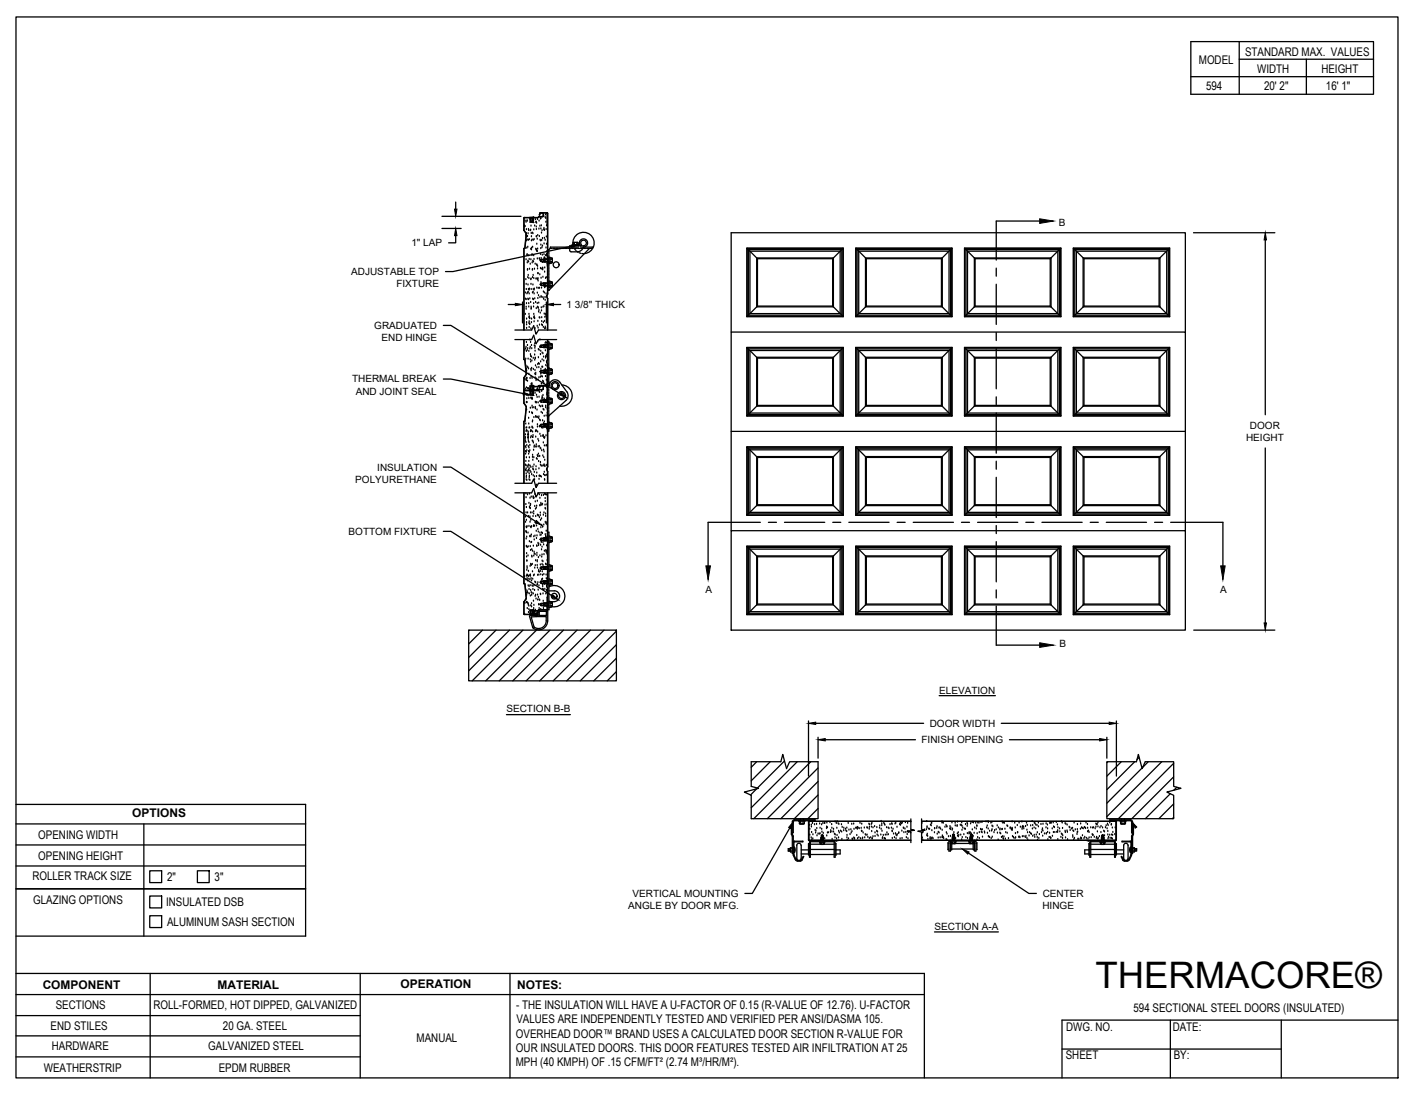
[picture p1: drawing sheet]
<svg xmlns="http://www.w3.org/2000/svg" width="279mm" height="216mm" viewBox="0 0 279 216" stroke-linecap="round" stroke-linejoin="round" font-family="sans-serif">
<defs><g id="words">
<text font-size="7.2" x="216.2" y="195">THERMACORE®</text>
<g font-size="2.4">
<text x="245.7" y="11.1">STANDARD MAX. VALUES</text>
<text x="236.6" y="12.7">MODEL</text>
<text x="238" y="17.8">594</text>
<text x="248.1" y="14.4">WIDTH</text>
<text x="249.4" y="17.8">20' 2&quot;</text>
<text x="260.7" y="14.4">HEIGHT</text>
<text x="261.6" y="17.8">16' 1&quot;</text>
<text x="26.1" y="161.3">OPTIONS</text>
<text x="7.6" y="165.6">OPENING WIDTH</text>
<text x="6.4" y="173.7">ROLLER TRACK SIZE</text>
<text x="7.6" y="169.7">OPENING HEIGHT</text>
<text x="33" y="173.9">2&quot;</text>
<text x="42.4" y="173.9">3&quot;</text>
<text x="6.5" y="178.3">GLAZING OPTIONS</text>
<text x="32.8" y="178.9">INSULATED DSB</text>
<text x="33" y="182.8">ALUMINUM SASH SECTION</text>
<text x="8.4" y="195.2">COMPONENT</text>
<text x="42.9" y="195.1">MATERIAL</text>
<text x="79" y="195">OPERATION</text>
<text x="102" y="195.2">NOTES:</text>
<text x="10" y="203.2">END STILES</text>
<text x="11" y="199.2">SECTIONS</text>
<text x="30.3" y="199.1">ROLL-FORMED, HOT DIPPED, GALVANIZED</text>
<text x="44" y="203.3">20 GA. STEEL</text>
<text x="101.9" y="199.1">- THE INSULATION WILL HAVE A U-FACTOR OF 0.15 (R-VALUE OF 12.76). U-FACTOR</text>
<text x="101.9" y="201.9">VALUES ARE INDEPENDENTLY TESTED AND VERIFIED PER ANSI/DASMA 105.</text>
<text x="210.4" y="203.6">DWG. NO.</text>
<text x="223.6" y="199.8">594 SECTIONAL STEEL DOORS (INSULATED)</text>
<text x="231.4" y="203.4">DATE:</text>
<text x="10.2" y="207.2">HARDWARE</text>
<text x="41.1" y="207.2">GALVANIZED STEEL</text>
<text x="82.2" y="205.5">MANUAL</text>
<text x="101.8" y="204.8">OVERHEAD DOOR™ BRAND USES A CALCULATED DOOR SECTION R-VALUE FOR</text>
<text x="101.8" y="207.6">OUR INSULATED DOORS. THIS DOOR FEATURES TESTED AIR INFILTRATION AT 25</text>
<text x="210.3" y="209.1">SHEET</text>
<text x="231.6" y="209">BY:</text>
<text x="8.6" y="211.5">WEATHERSTRIP</text>
<text x="43.2" y="211.6">EPDM RUBBER</text>
<text x="101.8" y="210.5">MPH (40 KMPH) OF .15 CFM/FT² (2.74 M³/HR/M²).</text>
</g>
<g font-size="2">
<text x="208.9" y="44.6">B</text>
<text x="81.2" y="48.6">1&quot; LAP</text>
<text x="69.3" y="54.3">ADJUSTABLE TOP</text>
<text x="78.2" y="56.7">FIXTURE</text>
<text x="73.8" y="64.9">GRADUATED</text>
<text x="111.8" y="60.8">1 3/8&quot; THICK</text>
<text x="75.3" y="67.3">END HINGE</text>
<text x="69.5" y="75.5">THERMAL BREAK</text>
<text x="70.2" y="77.9">AND JOINT SEAL</text>
<text x="245.9" y="87">HEIGHT</text>
<text x="246.6" y="84.6">DOOR</text>
<text x="70.1" y="95.3">POLYURETHANE</text>
<text x="74.4" y="92.9">INSULATION</text>
<text x="68.8" y="105.6">BOTTOM FIXTURE</text>
<text x="139.2" y="117">A</text>
<text x="240.8" y="117">A</text>
<text x="209.1" y="127.6">B</text>
<text x="185.3" y="136.9">ELEVATION</text>
<text x="99.9" y="140.6">SECTION B-B</text>
<text x="183.5" y="143.4">DOOR WIDTH</text>
<text x="181.8" y="146.7">FINISH OPENING</text>
<text x="124" y="179.4">ANGLE BY DOOR MFG.</text>
<text x="124.8" y="177">VERTICAL MOUNTING</text>
<text x="205.7" y="179.4">HINGE</text>
<text x="205.7" y="177">CENTER</text>
<text x="184.4" y="183.5">SECTION A-A</text>
</g>
</g></defs>
<!-- layer: ANNOTATIONS -->
<g fill="none" stroke="#000" stroke-width=".25">
<path d="M89.9 39.9v1.4M87.2 42.7h15.6M87.2 45.1h3.8M89.9 46.5v1.4h-1.4M103.1 59.6v4.1M107.8 59.6v4.1M112.8 48.6l-23.4 5h-1.5M235.5 45.9h16M249.7 47.3v34.6M87.5 74.8h1.5l14.3 2.9M87.5 64.2h1.5l21.6 13.6M100.3 60.1h1.4"/>
<path d="M109.2 60.1h1.4M87.5 92.2h1.5l16.7 10.7M249.7 88.4v34.5M87.5 104.9h1.5l20 12.7M185.3 137.3h11.1M235.5 124.4h16M99.9 141h12.6M159.5 142.3v10.9M161 142.7h21.2M161.4 145.5v4.1M162.8 146h17.8M197.6 142.7h21.3"/>
<path d="M199.2 146h17.8M218.4 145.5v4.1M220.3 142.3v10.9M155.8 163.4l-7.4 12.9h-1.4M191.1 168.3l11.9 8h1.5M184.4 183.9h12.6"/>
</g>
<g fill="#000" stroke="#000" stroke-width=".2">
<path d="M89.7 41.3h.5l-.3 1.4zM89.9 45.1l.3 1.4h-.5zM101.7 59.9l1.4 .2-1.4 .2zM107.8 60.1l1.4-.2v.4zM112.7 48.4l1.5-.1-1.4 .5zM249.7 45.9l.2 1.4h-.5zM103.3 77.4l1.3 .5h-1.4zM110.7 77.6l1.1 .9-1.3-.5zM105.8 102.7l1.1 1-1.3-.6zM109.1 117.4l1.1 1-1.3-.6zM249.4 122.9h.5l-.2 1.5zM159.5 142.7l1.5-.2v.5z"/>
<path d="M161.4 146l1.4-.2v.4zM217 145.8l1.4 .2-1.4 .2zM218.9 142.5l1.4 .2-1.4 .3zM156.5 162.2l-.5 1.3-.4-.2zM189.9 167.6l1.3 .5-.3 .5z"/>
</g>
<!-- layer: 594 -->
<g fill="none" stroke="#000" stroke-width=".25">
<path d="M103.5 44.6h.1M103.5 44.8h.1M103.6 44.7h.1M103.6 43.6h.1M103.7 57.8h.1M103.7 59h.1M103.8 55.2h.1M103.8 46.5h.1M103.8 51.3h.1M103.8 43.9h.1M103.8 56.1h.1M103.8 59.1h.1"/>
<path d="M103.8 57.1h.1M103.8 46.1h.1M103.9 45.3h.1M103.9 47.5h.1M103.9 59.9h.1M103.9 46.8h.1M103.9 49h.1M104 58h.1M104 50.4h.1M104 50.2h.1M104 43.6h.1M104 51.9h.1"/>
<path d="M104 47.3h.1M104.1 53.3h.1M104.1 46.7h.1M104.1 57.8h.1M104.1 53.2h.1M104.1 54.8h.1M104.1 48.8h.1M104.2 59h.1M104.2 51.6h.1M104.2 56.2h.1M104.2 46.1h.1M104.2 57.7h.1"/>
<path d="M104.2 54.4h.1M104.3 57.1h.1M104.3 59.1h.1M104.3 47.4h.1M104.3 45.3h.1M104.3 51.7h.1M104.3 45.5h.1M104.3 59.9h.1M104.3 50.5h.1M104.4 55h.1M104.4 57.3h.1M104.4 58h.1"/>
<path d="M104.4 51.2h.1M104.4 47.3h.1M104.5 57h.1M104.5 53.1h.1M104.5 59h.1M104.6 42.9h.1M104.6 42.9l.1 .8M104.6 43h-1.2v2.4l.5 .7-.3 2.9h-.2v16.1M104.6 43.1v.4zM104.6 52.1h.1M104.6 45.5h.1M104.6 43l-.1-.1h-1l-.2 .1 .1 2.4 .4 .7-.3 2.9h-.1v16.1"/>
<path d="M104.7 43.7l-.1 .1 .7 .1M104.7 59.7h.1M104.7 45.4h.1M104.7 55.2h.1M104.7 49.2h.1M104.8 51.3h.1M104.8 56.1h.1M104.8 44.6h.1M104.8 55.1h.1M104.8 57.1h.1M104.8 46.1h.1M104.9 49.3h.1"/>
<path d="M104.9 47.5h.1M104.9 46.7h.1M104.9 43.7h.1M104.9 49h.1M105 50.4h.1M105 43l.1 .1M105 50.2h.1M105 43l-.2 .1 .1 .6M105 51.9h.1M105 47.3h.1M105 46h.1M105.1 53.3h.1"/>
<path d="M105.1 57.8h.1M105.1 53.2h.1M105.1 54.8h.1M105.1 48.8h.1M105.1 43.1l-.1 .6M105.1 59h.1M105.1 51.6h.1M105.2 56.2h.1M105.2 46.1h.1M105.2 43.7l.1 .2M105.2 57.7h.1M105.2 54.4h.1"/>
<path d="M105.2 43v.8M105.2 57.1h.1M105.2 47.4h.1M105.2 59.1h.1M105.3 51.7h.1M105.3 42.9l-.1 .1M105.3 59.9h.1M105.3 50.5h.1M105.3 42.9h-.7M105.3 55h.1M105.3 45.4h.1M105.4 57.3h.1"/>
<path d="M105.4 51.2h.1M105.4 58h.1M105.4 47.3h.1M105.4 57h.1M105.5 53.1h.1M105.5 44.6h.1M105.5 59h.1M105.6 52.1h.1M105.6 43.3h.1M105.7 59.7h.1M105.7 49.2h.1M105.7 55.1h.1"/>
<path d="M105.7 43.9h.1M105.8 43.8h.1M105.8 44.8h.1M105.8 46.7h.1M105.8 49.3h.1M105.8 45.3h.1M105.9 49.5h.1M105.9 44h.1M105.9 46.7h.1M105.9 56.9h.1M105.9 52.3h.1M105.9 48.2h.1"/>
<path d="M105.9 55.1h.1M106 49.6h.1M106 59.9h.1M106 47.2h.1M106 57.8h.1M106 51.1h.1M106 43.3h.1M106.1 52.6h.1M106.1 53.1h.1M106.1 55.2h.1M106.1 49.1h.1M106.1 54h.1"/>
<path d="M106.1 46.5h.1M106.1 58.9h.1M106.2 55h.1M106.2 55.5h.1M106.2 42.9l-1 .1M106.2 54h.1M106.2 42.9l-.9 .1-.1 .6M106.2 56.9h.1M106.3 58.4h.1M106.3 59.8h.1M106.3 42.8l-.1 .1M106.3 45.2h.1"/>
<path d="M106.3 42.7l.9-.1-.1 .2zM106.4 43.6h.1M106.4 51.1h.1M106.4 46.7h.1M106.4 56.9h.1M106.4 51.2h.1M106.5 54.2h.1M106.5 58.7h.1M106.5 44.6h.1M106.6 47.4h.1M106.6 42.1l-.1 .3M106.6 50.2h.1"/>
<path d="M106.6 42v.1M106.6 42l-.1 .1M106.7 53h.1M106.7 43.2h.1M106.7 42h1.3M106.7 42.1h.4M106.7 49.1h.1M106.7 47.5h.1M106.7 48.4h.1M106.7 45.2h.1M106.7 55.8h.1M106.7 43.1h.1"/>
<path d="M106.8 58.5h.1M106.8 54.9h.1M106.8 51h.1M106.8 53.1h.1M106.8 44.6h.1M106.8 56.9h.1M106.8 46h.1M106.9 47.5h.1M106.9 58.7h.1M106.9 48.9h.1M107 45.5h.1M107 51.6l-.4-.2 .2 .2 .5 .1"/>
<path d="M107 50.4h.1M107 51.8h.1M107 48.6h.1M107 47.1h.1M107.1 53.1h.1M107.1 52.9h.1M107.1 53.3h.1M107.1 42l.1 .1zM107.1 54.7h.1M107.1 58.8h.1M107.2 42.1v.6M107.2 51.2l.1 .5"/>
<path d="M107.2 56l-.6 .1 .4 .2M107.2 51.2l-.6 .2 .2-.2 .8-.1 .2 .6h-.5M107.2 57.6h.1M107.3 42.6h.1M107.3 42.7h.1M107.3 59.1h.1M107.3 45.3h.1M107.3 50.2h.1M107.3 45.1h.1M107.4 48.1h.1M107.4 50.9h.1M107.4 55.8l.1 .6"/>
<path d="M107.4 51.1l.1 .6M107.4 57.8h.1M107.4 45.5h.1M107.4 47h.1M107.5 56.8h.1M107.5 53.7h.1M107.5 56.5h.1M107.5 52.9h.1M107.5 51h.1M107.5 58.7h.1M107.6 59.3h.1M107.6 47.4h.1"/>
<path d="M107.6 42.9h.1M107.6 55.8l.2 .6h-.5M107.6 56.6h.1M107.6 51.1h.7M107.7 54.9h.1M107.7 50.5h.1M107.7 42.4h.1M107.7 43.1h.1M107.7 43.9h.1M107.7 58h.1M107.7 48.9h.1M107.8 56.4h.5"/>
<path d="M107.8 51.7h.5M107.8 45.3h.1M107.8 54.8h.1M107.8 46.8h.1M107.8 48.2h.1M107.8 44.6h.1M107.9 50.1v.2M107.9 58.4l.1 .5M107.9 50.3l.1 .4M107.9 58.4v.1M107.9 49.7h.1M107.9 58.5l.2 .4"/>
<path d="M107.9 50.3l.2 .4M107.9 52.1h.1M107.9 42l.1 .1M107.9 42l.2 .1v15.9M108 51.1h.1M108 42h-1.4l-.2 .4 .1-.3M108 52.6h.1M108 58.9v6.2M108 50.7v7.3M108 58h.1M108 49.8l-.1 .5M108 59.7h.1"/>
<path d="M108 42.1v7.7M108 42.1v2.4M108 58l-.1 .4M108 58.9l.1 6.2M108 50.7h.1M108.1 58h-.1M108.1 49.7l-.1 .1M108.1 58l-.2 .4M108.1 49.8l-.2 .4M108.1 57.3h.2M108.3 56.7h.2M108.3 55.5h.2"/>
<path d="M108.3 50.8h.2M108.3 55.8l-1.5 .1-.2 .2 .2 .2 .5 .1-.1-.5M108.3 50.4v1.6h.2M108.3 49.3v.3M108.3 49.8v.4M108.3 52.2v.4M108.3 52.8v.4M108.3 53.4v.4M108.3 54v.4M108.3 54.6v.3M108.3 55.2v1.5M108.3 56.9v.4"/>
<path d="M108.5 55.6l.5 .1M108.5 50.9h.4l-.1 .2M108.5 51.1l.5 .2M108.5 49h.5M108.5 50.8v1.2M108.5 55.5v1.2M108.5 56.6h.4M108.5 56.4h.4M108.5 55.9h.4M108.5 51.9h.4M108.5 51.7h.4M108.6 48.8h4.4"/>
<path d="M108.6 48.8l-.3 .4-.2 .1M108.8 56.4l.2 .1M108.8 55.8l.2 .2M109 55.7l-.2 .1M109 51v.8l-.2-.1M109 55.8v.7M109 56.2l-.2 .2M109 56.5l-.2 .1M109 51.5l-.2 .1M109 51.8l-.2 .1M109.2 49h.4M109.8 49h.4"/>
<path d="M110.4 49h.4M111 49h.4M111.6 49h.4M112.2 49h.4M112.4 49.4l.3 .3M112.7 49.7h1.3M112.8 49h.4M113 48.3v.2M113 48.3h1.2M113.1 48.3a2.11 2.11 0 0 1 1.8-2.4 2.11 2.11 0 0 1 2.3 1.8 2.11 2.11 0 0 1-1.9 2.4M113.1 48v.3M113.1 48.6l.2 .3"/>
<path d="M113.2 47.8l.1 .2M113.2 47.8l-.1 .2M113.2 47.8h.8M113.3 48v.3M113.4 49.1l.2 .3M113.4 49h.3M113.4 48.8h.8M113.5 47.8l-.2 .2M113.7 47.8l.1 .2M113.7 49.6l.4 .2M113.9 48v.3M114 47.8l.1 .5"/>
<path d="M114 49h.4M114 47.8l-.1 .2M114.2 48.3v.2M114.3 49.9l.3 .1M114.6 48.8h2.3v.2h-.6l-8 8.3M114.6 49h.4M114.8 50l.3 .1M115.1 48.8a1.17 1.17 0 0 1-1.1 .9M115.1 48.8a.81 .81 0 0 0 .8-1 .81 .81 0 0 0-1.1-.6 .81 .81 0 0 0-.2 1.3l.1-.2a.56 .56 0 0 1 .2-.8 .56 .56 0 0 1 .8 .3 .56 .56 0 0 1-.6 .7h-2.7v.9M115.1 49h.4M115.7 49h.5M147.4 49h19"/>
<path d="M147.4 49h18.9v13.4h-18.9zM147.7 49.3h18.4v12.9h-18.4zM148 49.6h17.8v12.3h-17.8zM149.3 50.9h15.1v9.7h-15.1zM149.5 51.1l-2.1-2.1v13.5l2.1-2.1M149.5 51.1h14.8M149.5 51.1v9.3M164.3 51.1l2.1-2.1v13.5l-2.1-2.1M164.3 51.1v9.3M168.8 49h19.1M168.9 49h18.9v13.4h-18.9zM169.1 49.3h18.5v12.9h-18.5z"/>
<path d="M169.4 49.6h17.9v12.3h-17.9zM170.8 50.9h15.1v9.7h-15.1zM170.9 51.1l-2.1-2.1v13.5l2.1-2.1M170.9 51.1h14.9M170.9 51.1v9.3M185.8 51.1l2.1-2.1v13.5l-2.1-2.1M185.8 51.1v9.3M190.3 49h19M190.4 49h18.9v13.4h-18.9zM190.6 49.3h18.4v12.9h-18.4zM190.9 49.6h17.8v12.3h-17.8zM192.3 50.9h15.1v9.7h-15.1z"/>
<path d="M192.4 51.1l-2.1-2.1v13.5l2.1-2.1M192.4 51.1h14.8M192.4 51.1v9.3M207.2 51.1l2.1-2.1v13.5l-2.1-2.1M207.2 51.1v9.3M211.8 49h19M211.8 49h18.9v13.4h-18.9zM212.1 49.3h18.4v12.9h-18.4zM212.4 49.6h17.8v12.3h-17.8zM213.7 50.9h15.2v9.7h-15.2zM213.9 51.1l-2.1-2.1v13.5l2.1-2.1M213.9 51.1h14.8"/>
<path d="M213.9 51.1v9.3M228.7 51.1l2.1-2.1v13.5l-2.1-2.1M228.7 51.1v9.3M101.6 65.1h3.3l.4-.8 .5 1.7 .5-.9h3.5M101.6 67h3.3l.4-.8 .5 1.6 .5-.8h3.5M103.4 67v4h.2l.3 2.9-.5 .7v2.3l.1 .1 1.1-.1M103.4 67v3.9M103.5 77l-.2 .2 .1 2.4 .5 .6-.3 2.9-.2 .1v12.2M103.5 77h1M103.5 74.8h.1M103.5 71l.3 2.9-.4 .6-.1 2.4 .2 .1M103.5 69.1h.1"/>
<path d="M103.6 74.8h.1M103.7 76.8h.1M103.7 62h.1M103.7 68.9h.1M103.7 72.2h.1M103.7 70.9h.1M103.8 68.5h.1M103.8 75h.1M103.8 60.6h.1M103.8 61h.1M103.8 75.1h.1M103.9 79.4h.1"/>
<path d="M103.9 74.7h.1M103.9 69.3h.1M103.9 67.6h.1M103.9 76.5h.1M103.9 72.9h.1M103.9 73.2h.1M103.9 63h.1M103.9 63.7h.1M103.9 64.1h.1M103.9 64.8h.1M103.9 78h.1M103.9 78.7h.1"/>
<path d="M104 79.5h.1M104 74.7h.1M104 72.4h.1M104 69.1h.1M104.1 75.2h.1M104.1 68.2h.1M104.1 78h.1M104.1 76.7h.1M104.1 68.8h.1M104.1 72.5h.1M104.2 70.9h.1M104.2 78.1h.1"/>
<path d="M104.3 76.7h.1M104.3 72.8h.1M104.3 60.6h.1M104.4 78.6h.1M104.4 73.9h.1M104.4 69.3h.1M104.4 62.7h.1M104.4 62h.1M104.4 63.8h.1M104.4 63.5h.1M104.4 64.6h.1M104.4 76.9h.1"/>
<path d="M104.4 62.5h.1M104.5 62.8h.1M104.5 64h.1M104.5 77l.1 .2M104.5 62.9h.1M104.5 68.9h.1M104.6 67.1h.1M104.6 74.7h.1M104.6 76.2h.1M104.6 76.2l.1 .7-.1 .2M104.6 77.2l-1.2-.1v2.4M104.6 76.3v.6z"/>
<path d="M104.6 77.2v.5M104.6 77.7h.1M104.6 71h.1M104.6 68.5h.1M104.6 76.9l-.1 .1M104.7 70h.1M104.7 67.6h.1M104.7 70.3h.1M104.7 71.4h.1M104.7 78.6h.1M104.8 72.9h.1M104.8 64.9h.1"/>
<path d="M104.8 73.2h.1M104.8 74.4h.1M104.8 61h.1M104.8 60.6h.1M104.8 75.9h.1M104.8 76.3h.3l-.1 .7-.2-.1zM104.8 60.9h.1M104.9 75.8h.1M104.9 70.5h.1M104.9 63.7h.1M104.9 78.7h.1M104.9 68.2h.1"/>
<path d="M104.9 63h.1M104.9 72.7h.1M104.9 68.8h.1M104.9 71.2h.1M105 78.5h.1M105 76h.1M105 75.7h.1M105 77.1l.1 .7-.1 .1M105 77.1l-.2 .1v.6l.2 .1M105 74.7h.1M105.1 78.8h.1M105.2 77.2l.1-.2-.7 .1 .1 .7-.1 .2h.7"/>
<path d="M105.2 77.9l.1 .1M105.2 76.9l.1 .2M105.2 70.7h.1M105.2 72.9h.1M105.3 76.1l-.1 .1M105.3 60.6h.1M105.3 76.1l-.7 .1M105.3 76.4v.5M105.3 62.7h.1M105.3 62h.1M105.4 77l-.2 .9M105.4 77.1l-.2 .6"/>
<path d="M105.4 77.1h.7M105.4 63.5h.1M105.4 76.3h.7M105.4 62.5h.1M105.4 68.3h.1M105.5 62.8h.1M105.5 62.9h.1M105.5 70.1h.1M105.5 71.1h.1M105.5 67.8h.1M105.5 73.8h.1M105.5 68.7h.1"/>
<path d="M105.6 73.1h.1M105.6 64.8h.1M105.6 77.6h.1M105.6 69.3h.1M105.6 68.4h.1M105.6 74.6h.1M105.6 70.7h.1M105.6 70.8h.1M105.6 79.4h.1M105.7 72.2h.1M105.7 74h.1M105.7 73.7h.1"/>
<path d="M105.8 79.5h.1M105.8 75.1h.1M105.8 60.9h.1M105.9 78h.1M105.9 77h-.6l-.1-.8v.7l.2 .1M105.9 74.8h.1M105.9 79.5h.1M105.9 72.6h.1M105.9 76.9l-.1 .1M106 76.9l-.2 .1M106 76.9v-.3v.3M106 78.4h.1"/>
<path d="M106 64.4h.1M106 76.6l-.2 .4M106 60.6h.1M106.1 67.4h.1M106.1 71.9h.1M106.1 76.3h-.7l-.1 .1M106.1 63.4h.1M106.2 75h.1M106.2 64.7h.1M106.2 76.2l-.1 .1M106.2 79.5h.1M106.2 60.7h.1"/>
<path d="M106.2 76.3h-.1M106.2 60.8h.1M106.2 70.6h.1M106.2 69h.1M106.3 71.8h.1M106.3 61.6h.1M106.3 76.9l-.2 .1M106.3 72.5h.1M106.3 76.1l-.1 .1M106.3 76.9l-.2 .2M106.3 74.5h.1M106.3 61.3h.1"/>
<path d="M106.3 76.1l-.1 .2M106.4 78.4h.1M106.4 77.3h.1M106.4 69.1h.1M106.4 71.9h.1M106.4 62.7h.1M106.4 76.5l.1-.3v.4M106.4 64.2h.1M106.5 77.4h.1M106.5 62.8h.1M106.5 67.1h.1M106.6 68.6h.1"/>
<path d="M106.6 68.5h.1M106.6 61.8h.1M106.6 74.4h.1M106.6 70h.1M106.7 71.4h.1M106.7 73.8h.1M106.7 69.3h.1M106.7 72.9h.1M106.8 74.3h.1M106.8 60.7h.1M106.8 75.8h.1M106.8 61.3h.1"/>
<path d="M106.9 77.2h.1M106.9 64.1h.1M106.9 63.5h.1M106.9 62.7h.1M106.9 78.7h.1M106.9 72.5h.1M107 78.3h.1M107 71h.1M107 69.7h.1M107 74.4h.1M107 64.2h.1M107.1 78.6h.1"/>
<path d="M107.1 72.5h.1M107.1 75.2h.1M107.1 76.1l.1 .2M107.1 76.9h-.8M107.1 69.8h.1M107.1 78h.1M107.1 60.6h.1M107.1 78.9l.2 .5M107.1 73.1l.2 .5M107.1 68.1l.2 .5M107.2 76.3l-.6-.1v-.1l-.2 .4M107.2 76.8l-.1 .1"/>
<path d="M107.2 76.3v.5M107.2 64.6h.1M107.2 63.7h.1M107.2 75.4h.1M107.3 70.5h.1M107.3 71.2h.1M107.3 76.3h.1M107.3 75.7h.1M107.3 60.5h.1M107.4 78.8l-.7 .1-.1 .2 .6-.1M107.4 78.8h.7M107.4 78.8h.1"/>
<path d="M107.4 73l-.7 .1-.1 .2 .6-.1M107.4 73h.7M107.4 68l-.7 .1-.1 .2 .6-.1M107.4 68h.7M107.4 62h.1M107.4 78.8l.1 .6M107.4 73l.1 .6M107.4 68l.1 .6M107.4 63.4h.1M107.5 64.9h.1M107.5 62.6h.1M107.6 67.8h.1"/>
<path d="M107.6 72.9h.1M107.6 64.6h.1M107.6 62h.1M107.6 78.8l.1 .6h-1l-.1-.3 .3 .3M107.6 73l.1 .6h-1l-.1-.3 .3 .3M107.6 69.2h.1M107.6 68l.1 .6-1-.1-.1-.2 .3 .2M107.6 74.3h.1M107.7 70.4h.1M107.7 70.7h.1M107.7 64.8h.1M107.7 76.2h.1"/>
<path d="M107.7 72.1h.1M107.7 67.6h.1M107.7 79.4h.6M107.7 73.6h.6M107.7 68.6h.6M107.7 62.2h.1M107.8 62.5h.1M107.8 70.4h.1M107.8 75h.1M107.8 76.5h.1M107.8 70.1h.1M107.8 67.7h.1"/>
<path d="M107.8 60.6h.1M107.8 78.8l.2 .6M107.8 73l.2 .6M107.8 68l.2 .6M107.9 71.3v.2M107.9 76h.1M107.9 71.5l.1 .3M107.9 77.9h.1M107.9 78.7h.1M107.9 71.5l.2 .3M107.9 77.6h.1M107.9 76.1l.2 .1"/>
<path d="M107.9 76.1l.1 .1M108 76.1h-1.7M108 72.3h.1M108 71.8v4.2M108 76l-1.7 .1M108 70.9v.1M108 78.6v-2.4v7.7M108 71l-.1 .5M108 67v3.9M108 73.6v2.4M108 71.8l.1 4.2-.2 .1M108.1 71l-.2 .3"/>
<path d="M108.1 76.2l-.1 16M108.1 76.1h.3a1.15 1.15 0 0 1 .8-1.1 1.15 1.15 0 0 1 1.3 .4l1.3 1.9a1.27 1.27 0 0 1-.1 1.7M108.1 67l-.1 4M108.1 67.4h.2v7.9l.2 .4M108.1 78.8l.1 .6M108.1 78.8h.2M108.1 75.4l.3 .6M108.1 73l.1 .6M108.1 72.6h.2M108.1 73h.2M108.1 68h.2M108.1 68l.1 .6"/>
<path d="M108.3 78.5h.2v1.2h-.2M108.3 72.7h.2M108.3 67.7h.2v1.2h-.2M108.3 76.1v.5M108.3 76.8v.4M108.3 77.4v.4M108.3 78v.4M108.3 78.6v.4M108.3 79.2v.4M108.3 79.8v.4M108.5 78.6l.4 .1-.1 .1M108.5 78.9l.4 .1"/>
<path d="M108.5 72.7v1.2h-.2M108.5 72.8l.4 .1 .1 .8M108.5 68.1l.4 .1M108.5 68.6h.3M108.5 79.7h.3M108.5 73.6h.3M108.5 73.1h.3M108.5 67.8h.3M108.8 68.6l.1 .1M108.8 73.1l.1 .1M108.8 73.6l.1 .1M108.8 67.8l.1 .1"/>
<path d="M108.9 72.9l-.1 .1M108.9 67.9l-.1 .1M108.9 79.2l-.1 .2M108.9 79.5l-.1 .1M108.9 73.4l-.1 .2M108.9 73.7l-.4 .1M108.9 68.4l-.1 .2M109 78.8l-.1 .7-.4-.1M109 67.9l-.1 .9h-.4M110.9 76a2.11 2.11 0 0 1 2 2.3 2.11 2.11 0 0 1-2.5 1.8M111.7 79.1l-3.6 3.2M144.3 65.5v-19.6h89.6v19.6"/>
<path d="M147.4 62.5h19M147.4 68.6h19M147.4 68.6h18.9v13.4h-18.9zM147.7 68.9h18.4v12.9h-18.4zM148 69.2h17.8v12.3h-17.8zM149.3 70.5h15.1v9.7h-15.1zM149.5 70.7l-2.1-2.1v13.5l2.1-2.1M149.5 60.4h14.8M149.5 70.7v9.3M149.5 70.7h14.8M164.3 70.7l2.1-2.1v13.5l-2.1-2.1M164.3 70.7v9.3"/>
<path d="M168.8 62.5h19.1M168.8 68.6h19.1M168.9 68.6h18.9v13.4h-18.9zM169.1 68.9h18.5v12.9h-18.5zM169.4 69.2h17.9v12.3h-17.9zM170.8 70.5h15.1v9.7h-15.1zM170.9 70.7l-2.1-2.1v13.5l2.1-2.1M170.9 60.4h14.9M170.9 70.7v9.3M170.9 70.7h14.9M185.8 70.7l2.1-2.1v13.5l-2.1-2.1M185.8 70.7v9.3"/>
<path d="M190.3 62.5h19M190.3 68.6h19M190.4 68.6h18.9v13.4h-18.9zM190.6 68.9h18.4v12.9h-18.4zM190.9 69.2h17.8v12.3h-17.8zM192.3 70.5h15.1v9.7h-15.1zM192.4 70.7l-2.1-2.1v13.5l2.1-2.1M192.4 60.4h14.8M192.4 70.7h14.8M192.4 70.7v9.3M207.2 70.7l2.1-2.1v13.5l-2.1-2.1M207.2 70.7v9.3"/>
<path d="M211.8 62.5h19M211.8 68.6h19M211.8 68.6h18.9v13.4h-18.9zM212.1 68.9h18.4v12.9h-18.4zM212.4 69.2h17.8v12.3h-17.8zM213.7 70.5h15.2v9.7h-15.2zM213.9 70.7l-2.1-2.1v13.5l2.1-2.1M213.9 60.4h14.8M213.9 70.7h14.8M213.9 70.7v9.3M228.7 70.7l2.1-2.1v13.5l-2.1-2.1M228.7 70.7v9.3"/>
<path d="M101.6 97.3h3.3l.4-.9 .5 1.7 .5-.8h3.5M101.6 95.4h3.3l.4-.9 .5 1.7 .5-.8h3.5M103.4 97.3v17.9h.2l.3 2.9-.5 .7 .1 2.4M103.4 97.3v17.9M103.6 86.7h.1M103.7 88.2h.1M103.7 86.4h.1M103.7 85.8h.1M103.7 87.1h.1M103.7 91.8h.1M103.7 92.8h.1M103.7 89.1h.1"/>
<path d="M103.7 89.6h.1M103.7 83.7h.1M103.8 99.6h.1M103.8 91.1h.1M103.8 97.5h.1M103.8 91.9h.1M103.8 88.4h.1M103.8 87.4h.1M103.8 92.9h.1M103.8 98.2h.1M103.8 84.5h.1M103.8 85.2h.1"/>
<path d="M103.8 94.7h.1M103.8 92.5h.1M103.8 93.5h.1M103.8 80.2l-.3 2.9h-.1v12.3M103.8 94.2h.1M103.8 89.2h.1M103.9 94h.1M103.9 90.3h.1M103.9 85h.1M103.9 80.9h.1M103.9 84.4h.1M103.9 94.8h.1"/>
<path d="M103.9 88.9h.1M103.9 87.9h.1M104 92h.1M104 85.1h.1M104 93h.1M104.1 97.6h.1M104.1 86.4h.1M104.1 85.9h.1M104.2 92.2h.1M104.2 93.2h.1M104.2 86.7h.1M104.2 86.1h.1"/>
<path d="M104.2 85.3h.1M104.2 85.6h.1M104.3 88.2h.1M104.3 86.4h.1M104.3 85.8h.1M104.3 87.1h.1M104.3 91.8h.1M104.3 92.8h.1M104.3 89.1h.1M104.3 89.6h.1M104.3 82.6h.1M104.3 83.7h.1"/>
<path d="M104.4 91.1h.1M104.4 99.3h.1M104.4 91.9h.1M104.4 88.4h.1M104.4 87.4h.1M104.4 92.9h.1M104.4 94.7h.1M104.4 84.5h.1M104.4 92.5h.1M104.4 93.5h.1M104.4 94.2h.1M104.4 89.2h.1"/>
<path d="M104.5 94h.1M104.5 90.3h.1M104.5 81.4h.1M104.5 97.5h.1M104.5 84.4h.1M104.5 94.8h.1M104.5 88.9h.1M104.5 87.9h.1M104.6 98.3h.1M104.6 92h.1M104.6 93h.1M104.6 99.8h.1"/>
<path d="M104.6 80.6h.1M104.7 85.2h.1M104.7 99.5h.1M104.7 86.4h.1M104.7 85h.1M104.8 92.2h.1M104.8 93.2h.1M104.8 98.1h.1M104.8 86.1h.1M104.9 85.1h.1M104.9 93.7h.1M104.9 81.5h.1"/>
<path d="M105 84.3h.1M105 80.2h.1M105 84.4h.1M105 87h.1M105 80.5h.1M105.1 83.3h.1M105.1 81.6h.1M105.1 90.3h.1M105.1 89.9h.1M105.1 86.3h.1M105.1 83.1h.1M105.1 85.3h.1"/>
<path d="M105.1 92.6h.1M105.1 90.8h.1M105.1 84.5h.1M105.2 92.2h.1M105.2 87.2h.1M105.2 86h.1M105.2 98h.1M105.2 98.2h.1M105.2 93.9h.1M105.2 98.4h.1M105.2 87.4h.1M105.3 92.7h.1"/>
<path d="M105.3 88.9h.1M105.3 90.3h.1M105.3 80.5h.1M105.3 82.4h.1M105.4 98.3h.1M105.4 91.8h.1M105.4 88.3h.1M105.4 93.2h.1M105.4 88h.1M105.5 94.1h.1M105.5 94.7h.1M105.5 99.9h.1"/>
<path d="M105.6 97.6h.1M105.6 99h.1M105.6 80.4h.1M105.6 80.7h.1M105.7 85.2h.1M105.7 86.3h.1M105.7 82.2h.1M105.7 82.4h.1M105.7 92.7h.1M105.7 88.2h.1M105.7 85h.1M105.8 92.1h.1"/>
<path d="M105.8 88.2h.1M105.8 98h.1M105.8 87.8h.1M105.8 95.8h.1M105.9 94h.1M105.9 90.5h.1M105.9 85.1h.1M105.9 99.9h.1M105.9 93.3h.1M105.9 82.3h.1M106 80.9h.1M106 90.7h.1"/>
<path d="M106 82.4h.1M106 98.9h.1M106 89.9h.1M106 84.3h.1M106 83.8h.1M106.1 90.1h.1M106.1 85.3h.1M106.1 97.5h.1M106.2 86.7h.1M106.2 88.2h.1M106.2 89.6h.1M106.3 82.6h.1"/>
<path d="M106.3 91.1h.1M106.3 87.1h.1M106.3 92.5h.1M106.3 90.1h.1M106.3 82.3h.1M106.4 94.6h.1M106.4 94h.1M106.4 88.1h.1M106.4 97.6h.1M106.4 84.2h.1M106.4 80.1h.1M106.5 94h.1"/>
<path d="M106.5 82.9h.1M106.5 90.1h.1M106.5 99.8h.1M106.5 98.3h.1M106.5 85.7h.1M106.6 84.2h.1M106.6 99.8h.1M106.6 88.5h.1M106.6 83h.1M106.6 91.8h.1M106.6 91.3h.1M106.7 94h.1"/>
<path d="M106.7 80.3h.1M106.7 88.6h.1M106.7 99.3h.1M106.7 86.1h.1M106.8 99.6h.1M106.8 92h.1M106.8 81.4h.1M106.8 94.1h.1M106.8 97.8h.1M106.9 84.4h.1M106.9 88.9h.1M106.9 99.7h.1"/>
<path d="M106.9 84.2l-.3-.2 .1 .2h1M107 92h.1M107 80.1h.1M107 81.6h.1M107 99.5h.1M107.1 83h.1M107.1 80.2h.1M107.1 90h.1M107.1 84.5h.1M107.1 86.1h.1M107.1 83.7l.2 .5M107.2 86.1h.1"/>
<path d="M107.2 85.9h.1M107.2 91.9h.1M107.2 80.8h.1M107.2 87.4h.1M107.2 97.8h.1M107.3 93.7h.1M107.3 88.8h.1M107.3 83.6h.1M107.3 90.3h.1M107.3 86.4h.1M107.3 80.9h.1M107.4 91.7h.1"/>
<path d="M107.4 89.2h.1M107.4 83.7h-.7l-.1 .3 .6-.2M107.4 82.1h.1M107.4 83.7h.9M107.4 83.7l.1 .5M107.4 91.9h.1M107.4 93.2h.1M107.4 83.3h.1M107.4 88h.1M107.4 86.5h.1M107.4 94.7h.1M107.5 94.8h.1"/>
<path d="M107.5 97.5h.1M107.5 93.8h.1M107.5 90.8h.1M107.5 86.3h.1M107.5 92.1h.1M107.5 99.7h.1M107.5 97.6h.1M107.6 98.4h.1M107.6 93.9h.1M107.6 99h.1M107.6 83.7l.1 .5M107.6 97.6h.1"/>
<path d="M107.7 80.5h.1M107.7 80.2h.1M107.7 84.2h.3M107.7 86h.1M107.8 88h.1M107.8 82.1h.1M107.8 91.8h.1M107.8 87.9h.1M107.8 97.7h.1M107.8 83.7l.2 .5M107.9 92.5v.2M107.9 84.2l.1 .6"/>
<path d="M107.9 93.8h.1M107.9 92.7l.1 .3M107.9 84.3v.1M107.9 92.7l.2 .3M107.9 84.4l.2 .4M107.9 99.6h.1M108 84.2h.3M108 81.5h.1M108 80.6h.1M108 80.8h.1M108 85.2h.1M108 84.8v7.3"/>
<path d="M108 93v2.4M108 97.3v8.5M108 92.2l-.1 .5M108 83.9l-.1 .4M108 93l.1 2.4M108 84.8h.1M108.1 83.9h-.1M108.1 92.2l-.2 .3M108.1 83.9l-.2 .4M108.1 97.3l-.1 8.5M108.1 83.7l.1 .5M108.3 83.4h.2v1.1h-.2"/>
<path d="M108.3 80.4v.4M108.3 81v.4M108.3 81.6v3.5h-.2M108.5 83.7l.4 .1M108.5 84.2h.3M108.5 83.5h.3M108.8 84.2l.1 .1M108.8 83.4l.1 .2M108.9 83.6l-.1 .1M108.9 84.1l-.1 .1M109 83.6l-.1 .8-.4 .1M144.3 85.1v-19.6h89.6v19.6"/>
<path d="M147.4 82.1h19M147.4 88.2h19M147.4 88.2h18.9v13.4h-18.9zM147.7 88.5h18.4v12.9h-18.4zM148 88.8h17.8v12.3h-17.8zM149.3 90.1h15.1v9.7h-15.1zM149.5 90.3l-2.1-2.1v13.5l2.1-2.1M149.5 90.3v9.3M149.5 80h14.8M149.5 99.6h14.8M149.5 90.3h14.8M164.3 90.3l2.1-2.1v13.5l-2.1-2.1"/>
<path d="M164.3 90.3v9.3M168.8 82.1h19.1M168.8 88.2h19.1M168.9 88.2h18.9v13.4h-18.9zM169.1 88.5h18.5v12.9h-18.5zM169.4 88.8h17.9v12.3h-17.9zM170.8 90.1h15.1v9.7h-15.1zM170.9 90.3l-2.1-2.1v13.5l2.1-2.1M170.9 90.3v9.3M170.9 80h14.9M170.9 99.6h14.9M170.9 90.3h14.9"/>
<path d="M185.8 90.3l2.1-2.1v13.5l-2.1-2.1M185.8 90.3v9.3M190.3 82.1h19M190.3 88.2h19M190.4 88.2h18.9v13.4h-18.9zM190.6 88.5h18.4v12.9h-18.4zM190.9 88.8h17.8v12.3h-17.8zM192.3 90.1h15.1v9.7h-15.1zM192.4 90.3l-2.1-2.1v13.5l2.1-2.1M192.4 80h14.8M192.4 99.6h14.8M192.4 90.3h14.8"/>
<path d="M192.4 90.3v9.3M207.2 90.3l2.1-2.1v13.5l-2.1-2.1M207.2 90.3v9.3M211.8 82.1h19M211.8 88.2h19M211.8 88.2h18.9v13.4h-18.9zM212.1 88.5h18.4v12.9h-18.4zM212.4 88.8h17.8v12.3h-17.8zM213.7 90.1h15.2v9.7h-15.2zM213.9 90.3l-2.1-2.1v13.5l2.1-2.1M213.9 80h14.8M213.9 99.6h14.8"/>
<path d="M213.9 90.3h14.8M213.9 90.3v9.3M228.7 90.3l2.1-2.1v13.5l-2.1-2.1M228.7 90.3v9.3M103.5 119h.1M103.5 113.8h.1M103.6 119.1h.1M103.7 103.1h.1M103.7 102h.1M103.7 118.4h.1M103.7 116.4h.1M103.8 104.9h.1"/>
<path d="M103.8 114.4h.1M103.8 101.2h.1M103.8 118.1l-.4 .7-.1 2.3 .2 .2h1l.1-.2M103.8 106.4h.1M103.8 104h.1M103.9 118.9h.1M103.9 107.8h.1M103.9 105h.1M103.9 105.1h.1M103.9 100.2h.1M103.9 102.7h.1M103.9 117.1h.1"/>
<path d="M103.9 107.9h.1M103.9 117.5h.1M103.9 109.9h.1M103.9 109.3h.1M103.9 104.1h.1M103.9 113.7h.1M103.9 106h.1M103.9 112.5h.1M103.9 110.7h.1M104 118.9h.1M104 110.7h.1M104 116.6h.1"/>
<path d="M104 113.5h.1M104 111.8h.1M104 103.9h.1M104 112.2h.1M104 114.2h.1M104 108h.1M104.1 113.6h.1M104.1 116.9h.1M104.1 119h.1M104.1 101.2h.1M104.1 114.6h.1M104.2 109.7h.1"/>
<path d="M104.2 105.2h.1M104.2 117.1h.1M104.2 119.2h.1M104.2 107.9h.1M104.2 115.6h.1M104.2 119.4h.1M104.3 112.8h.1M104.3 113.8h.1M104.3 101.9h.1M104.4 119.6h.1M104.4 114.3h.1M104.4 103.9h.1"/>
<path d="M104.4 116.3h.1M104.4 115.7h.1M104.4 117.2h.1M104.5 106.9h.1M104.5 100.1h.1M104.5 100.2h.1M104.5 113.6h.1M104.5 105.9h.1M104.6 114.4h.1M104.6 102h.1M104.6 103.1h.1M104.6 111.8h.1"/>
<path d="M104.6 105.8h.1M104.6 115.6h.1M104.6 107.9h.1M104.6 117.6h.1M104.6 100.4h.1M104.6 113.5h.1M104.7 113.7h.1M104.7 108.6h.1M104.7 101.2h.1M104.7 111.4h.1M104.7 104h.1M104.7 116.5h.1"/>
<path d="M104.7 119.5h.1M104.7 102.7h.1M104.8 105.9h.1M104.8 107.1h.1M104.8 104.1h.1M104.8 114.2h.1M104.8 111.6h.1M104.8 116.9h.1M104.8 105.6h.1M104.9 111.5h.1M104.9 119.8h.1M104.9 119.1h.1"/>
<path d="M104.9 114.6h.1M104.9 107h.1M104.9 103.9h.1M104.9 117.5h.1M104.9 109.8h.1M104.9 108.5h.1M105 117.1h.1M105 109.9h.1M105 115.6h.1M105 101.2h.1M105 111.4h.1M105.1 112.8h.1"/>
<path d="M105.1 108.8h.1M105.1 114.3h.1M105.2 116.3h.1M105.2 115.7h.1M105.2 101.9h.1M105.2 117.2h.1M105.2 107.8h.1M105.3 118.6h.1M105.3 103.9h.1M105.3 113.6h.1M105.3 101h.1M105.3 101.4h.1"/>
<path d="M105.3 109.7h.1M105.3 105.9h.1M105.3 103.7h.1M105.3 119.5h.1M105.4 115.6h.1M105.4 109h.1M105.4 113.5h.1M105.4 106.6h.1M105.4 109.3h.1M105.5 116.5h.1M105.5 103.9h.1M105.5 112.1h.1"/>
<path d="M105.5 114.9h.1M105.6 105.8h.1M105.6 109.4h.1M105.6 117.7h.1M105.6 103.1h.1M105.6 111.6h.1M105.7 100.5h.1M105.7 115h.1M105.7 117.5h.1M105.7 110.7h.1M105.7 101.9h.1M105.7 103.4h.1"/>
<path d="M105.8 118.2h.1M105.8 104.8h.1M105.8 100.3h.1M105.9 106.3h.1M105.9 103.8h.1M105.9 107.7h.1M105.9 103.3h.1M105.9 109.6h.1M105.9 109.2h.1M105.9 107.8h.1M106 105.7h.1M106 115.5h.1"/>
<path d="M106 110.9h.1M106 110.6h.1M106 111.6h.1M106 115.4h.1M106 112.1h.1M106 101.7h.1M106.1 117.4h.1M106.1 118.4h.1M106.1 113.5h.1M106.1 115h.1M106.1 104.5h.1M106.2 107.2h.1"/>
<path d="M106.2 116.5h.1M106.2 101.8h.1M106.2 105h.1M106.2 117.9h.1M106.2 110h.1M106.3 112.8h.1M106.3 107.7h.1M106.3 119.4h.1M106.3 112.5h.1M106.3 107.4h.1M106.3 113.5h.1M106.3 115.6h.1"/>
<path d="M106.4 119.3h.1M106.4 118.4h.1M106.4 112.9h.1M106.4 102.2h.1M106.5 118.5h.1M106.5 109.7h.1M106.5 105.2h.1M106.6 105.7h.1M106.6 101.7h.1M106.6 117.3h.1M106.6 112.8h.1M106.6 111.5h.1"/>
<path d="M106.6 101.2h.1M106.7 107.6h.1M106.7 102.7h.1M106.7 117.3h.1M106.7 113.4h.1M106.7 104.1h.1M106.8 106.2h.8l.1 .5h-.9l-.2-.3zM106.8 105.6h.1M106.8 107h.1M106.8 106.9h.1M106.8 108.5h.1M106.8 102.4h.1"/>
<path d="M106.9 105.2h.1M106.9 114.4h.1M106.9 109.9h.1M106.9 103.7h.1M107 119.5l-.4-.2 .2 .2 .5 .1M107 115.1l-.4-.2 .2 .2 .5 .1M107 109.5h.1M107 111.4h.1M107 108h.1M107 110.7h.1M107 112.8h.1M107 115.4h.1"/>
<path d="M107 105.3h.1M107 114.3h.1M107.1 113.5h.1M107.1 104h.1M107.1 116.3h.1M107.1 115.8h.1M107.1 110.8h.1M107.1 107.1h.1M107.1 117.2h.1M107.1 111.6h.1M107.2 119.1l.1 .5M107.2 114.7l.1 .5"/>
<path d="M107.2 106.2l.1 .5M107.2 118.7h.1M107.2 119.1l-.6 .2 .2-.2 .8-.1 .1 .6h-.2M107.2 112l-.6 .1 .4 .2M107.2 106.3l-.6 .1 .4 .3M107.2 101.7h.1M107.2 116.4h.1M107.3 115.2h.2M107.3 107.5h.1M107.3 103.6h.1M107.3 113.4h.1M107.3 109.5h.1"/>
<path d="M107.3 101.2h.1M107.4 119l.1 .6h-.2M107.4 115.3h.1M107.4 111.8l-.6 .1-.2 .2 .2 .2 .5 .1-.1-.5M107.4 111.8l.1 .6h-.2M107.4 111.8h.2M107.4 114.6l.1 .6M107.4 106.2l.1 .5M107.4 108.8h.1M107.5 116.3h.1M107.5 115.2h.2M107.6 100.3h.1"/>
<path d="M107.6 103.1h.1M107.6 105.5h.1M107.6 119h.5M107.6 111.8h.5M107.6 111.8l.1 .6h-.2M107.6 106.2h.5M107.6 100.5h.1M107.6 114.6l.1 .6M107.7 111.4h.1M107.7 101.4h.1M107.7 105.9h.1M107.7 101.9h.1"/>
<path d="M107.7 117.2h.1M107.7 108.6h.1M107.7 119.6h.3M107.7 115.2h.3M107.7 112.4h.3M107.7 109h.1M107.7 106.7h.3M107.7 103.2h.1M107.7 103.4h.1M107.8 113.5h.1M107.8 111.5h.1M107.8 104.8h.1"/>
<path d="M107.8 114.2h.1M107.8 116.5h.1M107.8 108.8h.1M107.9 115.5l.1 .6M107.9 106.1l.1 .6M107.9 117h.1M107.9 107.7h.1M107.9 119l.1 .6M107.9 114.6l.1 .6M107.9 111.8l.1 .6M107.9 106.2l.1 .5M107.9 115.5v.2"/>
<path d="M107.9 106.1v.2M107.9 119.8h.1M107.9 109.2h.1M107.9 103.5h.1M107.9 115.7l.2 .4M107.9 106.3l.2 .4M108 114.3h.1M108 109.4h.1M108 103.1h.1M108 119.6h.2M108 115.2h.2M108 112.4h.2"/>
<path d="M108 110.6h.1M108 106.7h.1M108 105.5h.1M108 115.2h.1M108 106.7v8.5M108 116.1v4.1M108 117.9v2.3M108 115.2l-.1 .3M108 105.8l-.1 .3M108 106.6l.1 .1M108.1 115.2l-.2 .3M108.1 105.8l-.2 .4"/>
<path d="M108.1 106.7l-.1 8.5M108.1 105h.2v15.3h-.2l-.1-4.2M108.1 114.6l-1.3 .1-.2 .2 .6-.2M108.1 106.7h.2M108.1 119l.1 .6M108.1 119h.2M108.1 114.6l.1 .6M108.1 111.8h.2M108.1 111.8l.1 .6M108.1 114.6h.2M108.1 106.2h.2M108.1 106.2l.1 .5"/>
<path d="M108.2 119.6h.1M108.2 115.2h.1M108.2 112.4h.1M108.3 118.7h.2v1.2h-.2M108.3 114.3h.2M108.3 111.5h.2v1.2h-.2M108.3 107h.2M108.3 105.8h.2v1.2M108.3 115.8a2.11 2.11 0 0 1 3.1 1.5 2.11 2.11 0 0 1-2.5 2.4M108.3 116.6h1.1M108.5 118.8h.4l-.1 .2M108.5 114.3v1.2h-.2"/>
<path d="M108.5 114.4h.4l.1 .9M108.5 111.6l.5 .1M108.5 119.5h.3M108.5 119.8h.3M108.5 119h.3M108.5 115.2h.3M108.5 112.4h.3M108.5 111.8h.3M108.5 112.6h.3M108.5 114.6h.3M108.5 106.2h.3M108.5 105.9h.3"/>
<path d="M108.5 106.7h.3M108.8 119l.2 .2M108.8 111.8l.2 .2M108.8 112.4l.2 .1M108.8 114.6l.2 .2M108.8 105.9l.2 .2M108.8 106.7l.2 .1M108.8 106.2l.2 .1M109 111.7l-.2 .1M109 114.5l-.2 .1M109 106l-.2 .2M109 119.6l-.2 .2"/>
<path d="M109 119.4l-.2 .1M109 115l-.2 .1 .2 .2M109 115.3l-.5 .1M109 112.4l-.2 .2M109 112.2l-.2 .2M109 106.5l-.2 .2M109 106.8l-.5 .2M109 118.9v.8l-.2-.2M109 106.1v.7M109 111.7v.8M109.4 116.6a1.07 1.07 0 0 1 1 1.1 1.07 1.07 0 0 1-1 1h-1.1M144.3 104.7h89.6v19.7h-89.6z"/>
<path d="M144.3 104.7v-19.6h89.6v19.6M147.4 101.7h19M147.4 107.8h19M147.4 107.8h18.9v13.4h-18.9zM147.7 108.1h18.4v12.9h-18.4zM148 108.4h17.8v12.3h-17.8zM149.3 109.7h15.1v9.7h-15.1zM149.5 109.9l-2.1-2.1v13.5l2.1-2.1M149.5 109.9v9.3M149.5 119.2h14.8M149.5 109.9h14.8M164.3 109.9l2.1-2.1v13.5l-2.1-2.1"/>
<path d="M164.3 109.9v9.3M168.8 101.7h19.1M168.8 107.8h19.1M168.9 107.8h18.9v13.4h-18.9zM169.1 108.1h18.5v12.9h-18.5zM169.4 108.4h17.9v12.3h-17.9zM170.8 109.7h15.1v9.7h-15.1zM170.9 109.9l-2.1-2.1v13.5l2.1-2.1M170.9 109.9v9.3M170.9 119.2h14.9M170.9 109.9h14.9M185.8 109.9l2.1-2.1v13.5l-2.1-2.1"/>
<path d="M185.8 109.9v9.3M190.3 101.7h19M190.3 107.8h19M190.4 107.8h18.9v13.4h-18.9zM190.6 108.1h18.4v12.9h-18.4zM190.9 108.4h17.8v12.3h-17.8zM192.3 109.7h15.1v9.7h-15.1zM192.4 109.9l-2.1-2.1v13.5l2.1-2.1M192.4 119.2h14.8M192.4 109.9h14.8M192.4 109.9v9.3M207.2 109.9l2.1-2.1v13.5l-2.1-2.1"/>
<path d="M207.2 109.9v9.3M211.8 101.7h19M211.8 107.8h19M211.8 107.8h18.9v13.4h-18.9zM212.1 108.1h18.4v12.9h-18.4zM212.4 108.4h17.8v12.3h-17.8zM213.7 109.7h15.2v9.7h-15.2zM213.9 109.9l-2.1-2.1v13.5l2.1-2.1M213.9 119.2h14.8M213.9 109.9h14.8M213.9 109.9v9.3M228.7 109.9l2.1-2.1v13.5l-2.1-2.1"/>
<path d="M228.7 109.9v9.3M92.5 124.4h29.1v10h-29.1zM92.5 124.4h.1M95.2 124.4l-2.7 2.7M97.9 124.4l-5.4 5.4M100.5 124.4l-8 8M103.2 124.4l-10 10M103.5 121.2h.1M104 120.1h.1M104.3 120.9h.1M104.4 120.3h.1M104.6 120.4l.1 .1"/>
<path d="M104.6 121.1l-1.1 .1M104.6 120.5v.7M104.6 120.5h.1M104.7 120.5l-.1 .8h.6M104.8 120.6l.2-.1 .1 .1-.1 .6-.2-.1v-.5M105.2 121.2v.1M105.2 121.1l.2 .2 .6-.1M105.3 121.1l-.1-.6v.7M105.3 120.3l-.1 .1M105.3 121.1l.7 .1h-.6zM105.3 120.1h.1M105.3 120.4h-.7"/>
<path d="M105.3 120.6v.5M105.5 121h.4M105.6 120.4h.1M105.9 124.4l-10.1 10M106 120.8v.4M106.1 120.9l-.1 .3M106.2 120.8h-.2v.2M106.2 120.5h-.1M106.2 120.8v.6M106.2 120.5l-.9 .1M106.3 120.4l-.1 .1M106.4 120.1h.1"/>
<path d="M106.4 120.3h-.1M106.4 120.3l-.1 .1M106.4 120.3h1.6M106.6 120.6l-.2 .2v.6l1.4 .1M106.7 120.3h.1M107.2 120.1h.1M107.7 121.7l.1 .1M107.7 121.7h-2.8l.5 2a1.5 1.5 0 0 0 1.5 .2 1.5 1.5 0 0 0 .9-1.4v-.7M107.7 120.6l-1.1 .1M107.8 120.7l-.1 .8M107.9 120.4l.2 .2v1.9a1.73 1.73 0 0 1-1.1 1.7 1.73 1.73 0 0 1-1.9-.4l-.6-2.3 1.7-.1M107.9 120.4h-1.5l-.2 .2h-.7v.4"/>
<path d="M108 120.2l-.1 .1M108.1 120.2l-.2 .1M108.5 124.4l-10 10M111.2 124.4l-10 10M113.9 124.4l-10.1 10M116.5 124.4l-10 10M119.2 124.4l-10 10M121.6 124.6l-9.8 9.8M121.6 127.2l-7.1 7.2M121.6 129.9l-4.4 4.5M121.6 132.5l-1.8 1.9M147.4 121.3h19"/>
<path d="M168.8 121.3h19.1M190.3 121.3h19M211.8 121.3h19M148.2 150.3h5.9l.4-1.4 .7 2.8 .6-1.4h5.6v11.3h-13.2v-4.6l-1.3-.7 2.8-.7-1.5-.4zM149.3 150.3l-1.1 1.1M149.3 155.7l-1.2 1.2M152 150.3l-3.8 3.8M154.8 150.2l-5.3 5.3M157.3 150.3l-9.1 9.1M160 150.3l-11.3 11.3M161.4 151.6l-10 10M161.4 154.2l-7.3 7.4"/>
<path d="M161.4 156.9l-4.7 4.7M161.4 159.6l-2 2M218.4 150.3h5.8l.4-1.4 .8 2.8 .6-1.4h5.6v4.9l1.4 .4-2.8 .7 1.4 .7v4.6h-13.2zM218.6 150.3l-.2 .2M221.3 150.3l-2.9 2.9M223.9 150.3l-5.5 5.6M224.8 149.5l-.5 .4M225.3 151.6l-6.9 6.9M226.6 150.3l-1.1 1.1M229.2 150.3l-10.8 10.9M230.9 156.6l-4.9 5M231.6 150.6l-10.9 11"/>
<path d="M231.6 153.3l-8.3 8.3M231.6 158.6l-2.9 3M232.2 155.4l-.6 .6M155.7 167.5l-.1 .4M155.9 167.6l-.1 .3M155.9 167.5h-.4v.5h.4M155.9 167.4v.6M156 167.3v.8M156 168.1h.3M156 167.9h.3M156 167.3h.3M156 167.5h.3"/>
<path d="M156.3 165h.1M156.3 164.6v.1M156.3 164.4h.2l.1-2.4h4.2v-.2h-4.3l-.2 .4v2.5M156.3 162.8h-.2v1.8l.2 .4M156.3 165v3.4h.2M156.4 164.7l.1 .4v3.7l.4 .8 .3 .3h.9l.5-.8-.1-.1-.4 .8h-.7M156.5 166.2l.3-.2h1.6v.1h-1.6l-.1 .1v2.5l.4 .9 .3 .2M156.7 167.2h.1v1.1h-.1M156.8 167.2a.98 .98 0 0 1 0 1M157.2 166.8a.43 .43 0 0 1 .4-.4 .43 .43 0 0 1 .5 .4M157.2 166.9v2.5a.43 .43 0 0 0 .4 .4 .43 .43 0 0 0 .5-.4M157.6 162h1.2"/>
<path d="M157.7 162.1v.4l.2 .1 .1-.1M157.9 162.6h.7M157.9 161.6v.2M158 162.5l.2 .1 .2-.1M158 162.1v.4M158.1 167.7h1.4M158.1 168.5h1.4M158.1 166.9v2.5M158.5 162.1l.1 .5 .1-.5M158.5 161.6v.2M159.5 167.9v.9l.2-.2M159.5 162.2l.1 3.7h5.4"/>
<path d="M159.6 162.2v3.5l.1 .1h20M159.7 162.1h20M159.7 165.8h20M159.7 162.9h.1M159.7 166.6l-.2-.1v1.3l.2-.2M159.7 161.9l-.2 .3M159.7 162.1l-.1 .1M159.8 164.8h.1M159.8 163.7h.1M159.9 165.9v3.3h-.2v-2.9l.2-.3M159.9 167.6h4.7M159.9 166.6h1.9"/>
<path d="M159.9 168.6h4.7M159.9 166.1h4.7M160.1 165.4h.1M160.1 162.8h.1M160.1 163.2h.1M160.1 164.3h.1M160.2 165.7h.1M160.3 162.5h.1M160.4 165.5h.1M160.4 164.7h.1M160.7 162v.1M160.7 162.8h.1"/>
<path d="M160.8 163.9h.1M160.9 164.4h.1M161 164h.1M161.1 162.7h.1M161.2 163.5h.1M161.2 165h.1M161.4 164.6h.1M161.6 164.6h.1M161.7 162.6h.1M161.8 166.1v.2h.9v-.2M161.8 166.5l.1 .1M161.8 164.5h.1"/>
<path d="M161.8 163.4h.1M161.8 166.3v.2M161.9 166.6h.6M162 165.3v.4M162 165.7v.2M162 166.5l-.1 .1M162 166.5l.1 .1M162 166.3v.2M162.1 165l.1-.3 .2 .5M162.1 162.8h.1M162.1 163.7h.1M162.2 164.2h.1"/>
<path d="M162.4 162.5h.1M162.4 165.2l-.4 .1 .1-.4 .1-.2 .2 .2 .1 .7M162.4 164.5h.1M162.5 166.3v.2M162.5 166.5l-.2 .1M162.5 166.5l.1 .1M162.5 165.6v.3M162.5 165.4l-.5 .1M162.5 165.6l-.5 .1M162.5 165.8l-.5 .1M162.5 165.4h.1M162.6 166.3l-.1 .3"/>
<path d="M162.7 162.5h.1M162.7 165.5h.1M162.7 166.6h1.9M162.8 162.5h.1M163.1 163.5h.1M163.1 163.2h.1M163.1 165h.1M163.2 162.4h.1M163.3 163.3h.1M163.3 164.4h.1M163.4 164.3h.1M163.8 162.3h.1"/>
<path d="M163.9 164.3h.1M163.9 163.9h.1M164.1 162.7h.1M164.1 164.2h.1M164.1 163.4h.1M164.2 165.7h.1M164.5 164.2h.1M164.5 163.7h.1M164.6 165.9v3.3h.2v-2.9l-.2-.3M164.7 164.6h.1M164.8 165.3h.1M164.8 162.2h.1"/>
<path d="M164.8 166.6l.2-.1v1.3l-.2-.2M164.8 164.8h.1M165 167.9v.9l-.2-.2M165 167.7h.8v.8h-.8M165 162.5h.1M165.1 165.9h-.1M165.1 165.5h.1M165.1 163.4h.1M165.2 164.9h.1M165.2 162.2h.1M165.4 162.6h.1M165.4 165.8v.1"/>
<path d="M165.4 165.9h-.3M165.5 165.4h.1M165.5 164.1h.1M165.5 162.7h.1M165.6 164.4h.1M165.9 164h.1M166 162.8h.1M166.1 164.2h.1M166.1 165.7h.1M166.2 163.3h.1M166.5 163.9h.1M166.5 163.4h.1"/>
<path d="M166.8 163.6h.1M166.9 164h.1M167.1 164.1h.1M167.1 163.4h.1M167.1 165.3h.1M167.1 164.9h.1M167.2 165.8h.1M167.4 162.5h.1M167.4 165.5h.1M167.5 163.8h.1M167.7 164.7h.1M167.9 163.7h.1"/>
<path d="M168 164.4h.1M168.1 162.7h.1M168.1 164.1h.1M168.1 165.6h.1M168.2 165.7h.1M168.4 162.6h.1M168.5 165.4h.1M168.5 163.7h.1M168.6 165.6h.1M168.6 165.5h.1M168.8 163.4h.1M169 163.4h.1"/>
<path d="M169.1 164.9h.1M169.2 163.6h.1M169.2 163.3h.1M169.2 165.5h.1M169.3 163.4h.1M169.5 165.3h.1M169.5 163.5h.1M169.7 162.5h.1M169.8 165.5h.1M169.9 163.5h.1M170 164h.1M170 162.6h.1"/>
<path d="M170.1 164.1h.1M170.1 165.5h.1M170.2 165.4h.1M170.3 164.4h.1M170.5 163.4h.1M170.6 165.3h.1M170.7 164.7h.1M170.9 164.8h.1M171 163.4h.1M171.1 164.8h.1M171.2 163.4h.1M171.2 165.2h.1"/>
<path d="M171.5 162.6h.1M171.5 163.6h.1M171.5 165.5h.1M171.6 163.3h.1M171.6 162.8h.1M171.8 165.3h.1M172 162.7h.1M172 163.2h.1M172 164.1h.1M172 162.5h.1M172.1 165.6h.1M172.1 165.5h.1"/>
<path d="M172.3 165.1h.1M172.3 163.4h.1M172.6 163.1h.1M172.7 165.1h.1M172.7 164.4h.1M173 164.1h.1M173 163.3h.1M173.1 164.8h.1M173.1 164.2h.1M173.3 165h.1M173.5 163.4h.1M173.6 163h.1"/>
<path d="M173.8 164.8h.1M173.9 163.6h.1M173.9 162.1h.1M174 162.6h.1M174 162.9h.1M174 164h.1M174.1 165.5h.1M174.2 165.3h.1M174.3 164.9h.1M174.4 162.5h.1M174.5 165.5h.1M174.5 162.7h.1"/>
<path d="M174.6 162.9h.1M174.7 164.8h.1M174.7 165.6h.1M174.9 163.3h.1M175 164.8h.1M175 164.4h.1M175.3 163.4h.1M175.3 164.7h.1M175.4 163.5h.1M175.6 162.7h.1M175.9 163.4h.1M176 162.6h.1"/>
<path d="M176 164h.1M176 162.7h.1M176.1 165.5h.1M176.1 164.1h.1M176.2 163.6h.1M176.3 164.6h.1M176.5 165.3h.1M176.6 162.6h.1M176.7 164.5h.1M176.7 162.5h.1M176.8 165.5h.1M176.8 164.8h.1"/>
<path d="M177 165h.1M177 163.3h.1M177 164.7h.1M177.3 164.5h.1M177.4 164.4h.1M177.5 162.7h.1M177.6 165.5h.1M177.7 162.5h.1M177.7 162.9h.1M177.9 162.6h.1M177.9 164h.1M178 165.5h.1"/>
<path d="M178 162.4h.1M178.2 163.4h.1M178.3 163.5h.1M178.4 164.3h.1M178.6 163.6h.1M178.6 162.3h.1M178.7 164.3h.1M178.8 165.3h.1M179 163.2h.1M179 164.7h.1M179.1 164.1h.1M179.1 162.5h.1"/>
<path d="M179.2 165.5h.1M179.2 164.3h.1M179.3 164.2h.1M179.7 162.2h.1M179.7 164.4h.1M179.7 161.6v2.1l.7 .2-1.4 .1 .7 .2v2.1M181.8 161.6v2.1l.7 .2-1.4 .1 .7 .2v2.1M181.8 162.1h38.3M181.8 165.8h38.3M181.9 162.5h.1M182 165.4h.1M182 164.4h.1"/>
<path d="M182.1 165.8h.1M182.1 164.2h.1M182.4 163.8h.1M182.8 163.7h.1M182.9 162.1h.1M182.9 164.9h.1M182.9 163.2h.1M182.9 163.4h.1M183 164.6h.1M183 165h.1M183.1 165.7h.1M183.2 163.6h.1"/>
<path d="M183.4 163.7h.1M183.5 165.6h.1M183.5 165.3h.1M183.6 162.8h.1M183.7 165.6h.1M183.7 163h.1M183.8 162.5h.1M183.9 165.5h.1M183.9 163.9h.1M183.9 165.4h.1M184.1 165.5h.1M184.4 164.3h.1"/>
<path d="M184.4 163.6h.1M184.4 163.5h.1M184.8 163.5h.1M184.9 163.2h.1M184.9 164.6h.1M185.1 165.4h.1M185.1 164.3h.1M185.3 163.4h.1M185.3 164.4h.1M185.4 163.4h.1M185.5 165.3h.1M185.6 163.6h.1"/>
<path d="M185.9 162.4h.1M185.9 162.2h.1M185.9 165.3h.1M185.9 163.9h.1M185.9 165h.1M186 165.3h.1M186 162.3h.1M186.1 165.2h.1M186.1 162.5h.1M186.2 165.5h.1M186.5 163.3h.1M186.7 162.9h.1"/>
<path d="M186.7 165.7h.1M186.7 164.3h.1M186.8 163.2h.1M186.8 165.8h.1M186.9 164.6h.1M187.2 165.1h.1M187.2 166.5l-.2-.2v1.4l.2-.1M187.4 163.6h.1M187.5 163.1h.1M187.5 165.8l-.3 .3v1.9h.3v-1.9M187.5 166.1l.2-.1v.1M187.5 166.2l.2 .1"/>
<path d="M187.5 165.1h.1M187.6 163.7h.1M187.6 163.4h.1M187.7 167.7l-.2 .1M187.7 165.8l-.3 .3M187.7 166h4.5M187.7 166.2h.9M187.7 166.2l.1 .3h.6M187.8 167.6h4.2M187.8 166.5v1.2h-.1M187.8 166.5l.1-.1 .1 .1M187.8 162.4h.1"/>
<path d="M187.9 163.8h.1M187.9 165.3l.5-.1v.2l-.5 .1M187.9 165.5v.3M187.9 163.6h.1M187.9 166.2v.2M188 164.9l.2-.3 .1 .5M188.2 164.3h.1M188.3 165.1h-.4M188.3 166.4l.1 .1M188.3 166.4l-.1 .1M188.4 166.2v.2M188.4 165.4v.4"/>
<path d="M188.4 165.2l-.1-.5-.1-.1-.2 .1-.1 .8M188.4 165.6l-.5 .1M188.5 162.5h.1M188.5 163h.1M188.6 166.2l-.2 .3M188.6 165.5h.1M188.6 166v.1M188.6 166.5h2.6M188.8 163.1h.1M188.9 162.9h.1M188.9 164.5h.1M188.9 162.2h.1"/>
<path d="M189 165h.1M189.1 164.3h.1M189.1 165.1h.1M189.2 164.8h.1M189.5 162.9h.1M189.6 164.8h.1M189.7 162.9h.1M189.8 162.4h.1M189.8 165.7h.1M189.8 163.9h.1M189.8 163h.1M189.9 165.3h.1"/>
<path d="M190 163.4h.1M190.2 164.7h.1M190.3 163.6h.1M190.5 163.7h.1M190.5 162.7h.1M190.6 165.3h.1M190.8 162.5h.1M190.8 163.1h.1M190.9 164.5h.1M190.9 162.7h.1M190.9 165.5h.1M191.2 164.6h.1"/>
<path d="M191.2 166v.2l.9-.1v-.2l.1 .1 .1 2h.3v-1.9M191.2 164.3h.1M191.3 166.2l.1 .3M191.4 164.5h.1M191.4 165.5l.1 .3M191.4 164.3h.1M191.5 166.4l.1 .1M191.5 166.2v.2M191.5 166.4l-.1 .1M191.5 164.7l.2-.1 .2 .1v.7l-.5 .1zM191.5 164.9l.2-.3 .1 .5M191.5 162.6h.1"/>
<path d="M191.6 164.5h.1M191.8 162.3h.1M191.9 163.8h.1M191.9 165.1h-.5M191.9 166.2v.2M191.9 166.4l-.1 .1M191.9 166.4l.1 .1M191.9 165.4v.4M191.9 165.2l-.5 .1M191.9 165.6l-.5 .1M191.9 162.3h.1M192 166.6v1.1h.2"/>
<path d="M192 165.1h.1M192.1 166.2l-.1 .3h-.6M192.1 162.4h.1M192.1 167.7l.2 .1M192.1 165.8l.3 .3M192.2 164.4h.1M192.3 166.2l-.2 .1M192.3 165.8l.3 .3M192.3 163.4h.1M192.5 162.5h.1M192.6 166.5l.2-.2v1.4l-.2-.1M192.6 163.6h.1"/>
<path d="M192.7 163h.1M192.8 163.1h.1M192.8 165.8h.1M192.8 164.5h.1M192.9 165.3h.1M192.9 162.4h.1M193.2 162.4h.1M193.2 164.3h.1M193.2 165.5h.1M193.5 163.7h.1M193.5 162.3h.1M193.6 164.3h.1"/>
<path d="M193.6 163.8h.1M193.8 162.3h.1M193.8 164.3h.1M193.8 163.7h.1M193.9 165.2h.1M194.2 164.2h.1M194.3 164.4h.1M194.6 162.2h.1M194.7 163.4h.1M194.8 163h.1M194.8 164.4h.1M195 162.1h.1"/>
<path d="M195 163.6h.1M195 162.3h.1M195 165.1h.1M195.2 165.2h.1M195.3 164h.1M195.3 165.3h.1M195.5 162.4h.1M195.6 165.5h.1M195.7 164h.1M195.7 162.3h.1M195.7 163.7h.1M195.7 163h.1"/>
<path d="M195.8 165.2h.1M195.9 163.2h.1M196.1 164.3h.1M196.3 163.9h.1M196.6 163.7h.1M196.8 163h.1M196.8 164.4h.1M197 165.8h.1M197 163.4h.1M197.3 163.8h.1M197.3 164.4h.1M197.3 163.6h.1"/>
<path d="M197.4 164.5h.1M197.6 165.3h.1M197.7 163.7h.1M197.7 162.2h.1M197.8 163.7h.1M197.8 165.1h.1M197.9 162.4h.1M197.9 165.5h.1M198 165.6h.1M198 162.3h.1M198.1 165.2h.1M198.2 162.5h.1"/>
<path d="M198.3 163.6h.1M198.4 165.6h.1M198.5 164.3h.1M198.7 163h.1M198.7 164.4h.1M198.8 163.1h.1M199 165.5h.1M199.3 163.5h.1M199.3 163.4h.1M199.6 163.8h.1M199.7 163.6h.1M199.7 162.2h.1"/>
<path d="M199.7 163.5h.1M199.7 163.9h.1M199.7 163.7h.1M199.8 165.1h.1M200 165.3h.1M200 165.4h.1M200.2 162.4h.1M200.3 165.5h.1M200.3 163.4h.1M200.4 164.5h.1M200.4 165.3h.1M200.7 162.9h.1"/>
<path d="M200.8 164.4h.1M200.8 164.3h.1M201 165.2h.1M201.1 162.4h.1M201.1 165.2h.1M201.3 165.3h.1M201.3 163.2h.1M201.6 162.2h.1M201.7 163.7h.1M201.7 163.4h.1M201.7 165.1h.1M201.7 163.2h.1"/>
<path d="M201.8 163.1h.1M202 163.2h.1M202 163.6h.1M202 165.1h.1M202.3 165.3h.1M202.4 163.1h.1M202.4 165.1h.1M202.5 162.4h.1M202.6 165.5h.1M202.6 163.8h.1M202.7 162.9h.1M202.8 164.3h.1"/>
<path d="M202.8 165.8h.1M203.1 165h.1M203.2 164.3h.1M203.4 163h.1M203.4 164.5h.1M203.5 164.7h.1M203.7 162.1h.1M203.7 163.6h.1M203.8 165h.1M203.8 162.9h.1M204 163.4h.1M204.1 164.8h.1"/>
<path d="M204.1 162.5h.1M204.2 165.2h.1M204.2 162.6h.1M204.4 163.6h.1M204.4 162.8h.1M204.5 164.8h.1M204.6 162.9h.1M204.7 165.3h.1M204.7 164.3h.1M204.7 165.8h.1M204.9 162.4h.1M204.9 163.2h.1"/>
<path d="M205 165.5h.1M205.1 164.7h.1M205.4 162.7h.1M205.5 164.3h.1M205.6 163.9h.1M205.7 163.6h.1M205.7 165h.1M205.8 164h.1M205.8 162.7h.1M206.1 164.6h.1M206.4 163.4h.1M206.4 162.6h.1"/>
<path d="M206.4 164.6h.1M206.5 164.5h.1M206.7 162.8h.1M206.7 164.3h.1M206.7 163.6h.1M206.8 165.7h.1M207 165.3h.1M207.1 164.4h.1M207.2 162.5h.1M207.2 165.3h.1M207.2 162.4h.1M207.3 165.5h.1"/>
<path d="M207.3 165.4h.1M207.4 162.5h.1M207.6 163.6h.1M207.7 165h.1M207.8 162.4h.1M207.9 164.3h.1M207.9 163.2h.1M208 163.3h.1M208.1 164.3h.1M208.4 162.3h.1M208.5 164.3h.1M208.6 162.8h.1"/>
<path d="M208.7 164.3h.1M208.7 163.9h.1M208.7 165.7h.1M208.7 163.4h.1M209.1 163.6h.1M209.1 164.2h.1M209.3 165.2h.1M209.4 164.6h.1M209.5 162.2h.1M209.6 162.4h.1M209.6 164.7h.1M209.7 163.5h.1"/>
<path d="M209.7 165.5h.1M209.7 165h.1M210.2 164h.1M210.2 162.5h.1M210.2 164.3h.1M210.2 165.4h.1M210.3 162.7h.1M210.5 164h.1M210.6 162.8h.1M210.6 164.3h.1M210.7 165.7h.1M211 163.3h.1"/>
<path d="M211.1 163.4h.1M211.2 163.9h.1M211.4 163.6h.1M211.6 163.5h.1M211.7 164.9h.1M211.7 165.2h.1M211.7 164h.1M211.9 165.8h.1M211.9 164.1h.1M211.9 162.4h.1M212 165.5h.1M212.2 163.8h.1"/>
<path d="M212.5 164.7h.1M212.6 164.3h.1M212.6 163.7h.1M212.6 162.7h.1M212.6 164.2h.1M212.7 165.6h.1M212.9 165.6h.1M213.2 163.6h.1M213.2 162.6h.1M213.3 165.4h.1M213.3 165.6h.1M213.4 165.5h.1"/>
<path d="M213.4 163.4h.1M213.6 163.5h.1M213.6 164.9h.1M213.7 163.6h.1M213.9 165.5h.1M214 163.3h.1M214 165.2h.1M214.1 163.4h.1M214.2 163.5h.1M214.3 162.4h.1M214.4 165.4h.1M214.4 165.8v.1"/>
<path d="M214.6 162.7h.1M214.6 164.1h.1M214.6 163.4h.1M214.7 165.6h.1M214.8 164h.1M214.9 167.7h-.9v.8h.9M214.9 167.9v.9l.1-.2M214.9 164.3h.1M214.9 165.4h.1M215 166.6l-.1-.1v1.3l.1-.2M215.2 165.9v3.3h-.2v-2.9l.2-.3M215.2 163.4h.1"/>
<path d="M215.2 167.6h4.7M215.2 166.6h1.9M215.2 168.6h4.7M215.2 166.1h4.7M215.3 165.3h.1M215.5 164.7h.1M215.6 163.4h.1M215.6 164.9h.1M215.7 164.8h.1M215.8 163.4h.1M215.9 165.2h.1M216.1 163.6h.1"/>
<path d="M216.2 163.2h.1M216.2 162.6h.1M216.3 165.4h.1M216.4 165.2h.1M216.4 162.8h.1M216.5 162.7h.1M216.5 164.2h.1M216.6 165.6h.1M216.6 163.2h.1M216.6 162.4h.1M216.7 165.4h.1M216.9 165.1h.1"/>
<path d="M217 163.4h.1M217.1 166.1v.2h.9v-.2M217.2 166.3v.3l.1-.1M217.2 164.3h.1M217.3 163.1h.1M217.3 166.5l.2 .1M217.3 165.4v.2M217.3 165.6v.3M217.3 165.6l.5 .1v.2M217.3 165.4l.5 .1M217.3 165.8l.5 .1M217.4 166.3v.2"/>
<path d="M217.4 165.2l.4 .1M217.6 163.4h.1M217.6 166.6l.2-.1 .1 .1h-.6M217.7 165l-.1-.3-.2 .5M217.8 164h.1M217.8 166.3v.2M217.8 165.3v.4M217.8 165.3l-.1-.4-.1-.2-.2 .2-.1 .5M217.9 165h.1M217.9 164.2h.1M218 166.3l-.1 .3M218 166.6h1.9"/>
<path d="M218.1 163.3h.1M218.3 163h.1M218.4 163.6h.1M218.5 162.6h.1M218.6 164.1h.1M218.6 164.8h.1M218.6 165.5h.1M218.7 162.9h.1M218.7 165.2h.1M219 164.8h.1M219 162.4h.1M219.1 165.4h.1"/>
<path d="M219.2 162v.1M219.3 162.8h.1M219.3 162.7h.1M219.3 165.5h.1M219.4 164.8h.1M219.5 163.4h.1M219.5 165.6h.1M219.5 164.8h.1M219.6 164.3h.1M219.9 166l.2 .3M219.9 165.9v3.3h.2v-2.9M220 164.7h.1"/>
<path d="M220 163.4h.1M220.1 162.1l.1 .1M220.1 161.9l.2 .3M220.1 166.6l.2-.1v1.3l-.2-.2M220.2 162.2v3.5l-.1 .1h-38.3M220.3 167.9v.9l-.2-.2M220.3 162.2l-.1 3.7h-5.8M220.3 167.7h1.4M220.3 168.5h1.4M221 162h1.2M221.1 162.1l.1 .5 .2-.5M221.2 162.6h.8"/>
<path d="M221.3 161.6v.2M221.3 162.5l.3 .1 .2-.1M221.5 169.7l.4 .2M221.5 169.7l-.3-.6 .1-.1 .3 .6 .3 .2M221.7 166.9v2.5a.43 .43 0 0 0 .5 .4 .43 .43 0 0 0 .4-.4v-2.5M221.7 166.8a.43 .43 0 0 1 .5-.4 .43 .43 0 0 1 .4 .4M221.8 162.1l.1 .5 .2-.5M221.9 161.6v.2M221.9 169.8h.5M222.7 169.6l-.3 .2M223 167.2a.98 .98 0 0 0 0 1M223.1 168.7l-.3 .9"/>
<path d="M223.1 166.2l-.1-.1h-1.6v-.1h1.6l.3 .2M223.2 167.2h-.1v1.1h.1M223.2 166.2v2.5M223.5 164.7l-.2 .3v3.8l-.5 1-.9 .1M223.5 164.6l-.1 .1M223.5 165h.1M223.5 164.4h-.2l-.1-2.4h-4.2v-.2h4.3l.2 .4v2.5M223.5 162.8h.1v1.8l-.1 .4M223.5 168.1h.3M223.5 167.9h.3M223.5 167.3h.3M223.5 167.5h.3"/>
<path d="M223.5 165v3.4h-.2M223.8 167.5v.4M223.8 167.9v.2M223.8 167.3v.2M223.9 167.5h.4v.5h-.4M223.9 167.4v.6M224 167.6v.3M224.2 167.5v.4M231.6 161.3l-.3 .3"/>
<circle cx="109.7" cy="52.2" r=".58"/>
<circle cx="109.5" cy="76.1" r=".56"/>
<circle cx="109.5" cy="76.1" r=".79"/>
<circle cx="110.8" cy="78.1" r=".56"/>
<circle cx="110.8" cy="78.1" r=".79"/>
<circle cx="109.4" cy="117.7" r=".56"/>
</g>
<path d="M223.5 162.3l.8 .9-.3 .2z" fill="#000" stroke="#000" stroke-width=".2"/>
<!-- layer: SECTION CUTS -->
<g fill="none" stroke="#000" stroke-width=".25">
<path d="M196.6 52.9v1.6M196.6 56.1v7.9M205.1 43.6h-8.5v7.7M196.6 65.6v1.6M196.6 68.8v7.9M196.6 78.3v1.6M196.6 81.5v7.9M196.6 91v1.6M196.6 94.2v7.9M150 103.1h-10.3v8.6M151.6 103.1h1.6M154.8 103.1h7.9"/>
<path d="M164.3 103.1h1.6M167.5 103.1h7.9M177 103.1h1.6M180.2 103.1h7.9M189.7 103.1h1.6M192.9 103.1h7.9M196.6 103.7v1.6M196.6 106.9v7.9M196.6 116.4v1.6M196.6 119.6v7.7h8.5M202.4 103.1h1.6M205.6 103.1h7.9"/>
<path d="M215.1 103.1h1.6M218.3 103.1h7.9M227.8 103.1h1.6M231 103.1h10.3v8.6"/>
</g>
<path d="M205.1 43.2l2.8 .4-2.8 .5zM139.3 111.7h.9l-.5 2.7zM240.9 111.7h.8l-.4 2.7zM205.1 126.9l2.8 .4-2.8 .5z" fill="#000" stroke="#000" stroke-width=".2"/>
<!-- layer: TITLE BLOCK -->
<g fill="none" stroke="#000" stroke-width=".25">
<path d="M3.2 3.3h272.6v209.4h-272.6zM235 8.2h36v10.4h-36zM235 15.1h36M244.5 11.7h26.5M244.5 8.2v10.4M3.2 158.8h57.1v25.9h-57.1M3.2 166.8h57.1M3.2 170.9h57.1M3.2 162.6h57.1M3.2 175.4h57.1M28.4 162.6v22.1M29.5 171.9h2.4v2.3h-2.4z"/>
<path d="M29.5 176.8h2.4v2.4h-2.4zM38.9 171.9h2.4v2.3h-2.4zM3.2 196.3h179.2M3.2 192.1h179.2v20.6M29.5 180.7h2.4v2.3h-2.4zM29.6 192.1v20.6M71.1 192.1v20.6M100.6 192.1v20.6M3.2 208.6h67.9M3.2 204.4h67.9M3.2 200.4h67.9M209.6 207h43.2"/>
<path d="M230.9 201.3v11.4M252.8 201.3v11.4M275.8 201.3h-66.2v11.4"/>
</g>
<!-- layer: 0 -->
<path d="M257.8 11.7v6.9" fill="none" stroke="#000" stroke-width=".25"/>
<use href="#words"/>
</svg>
